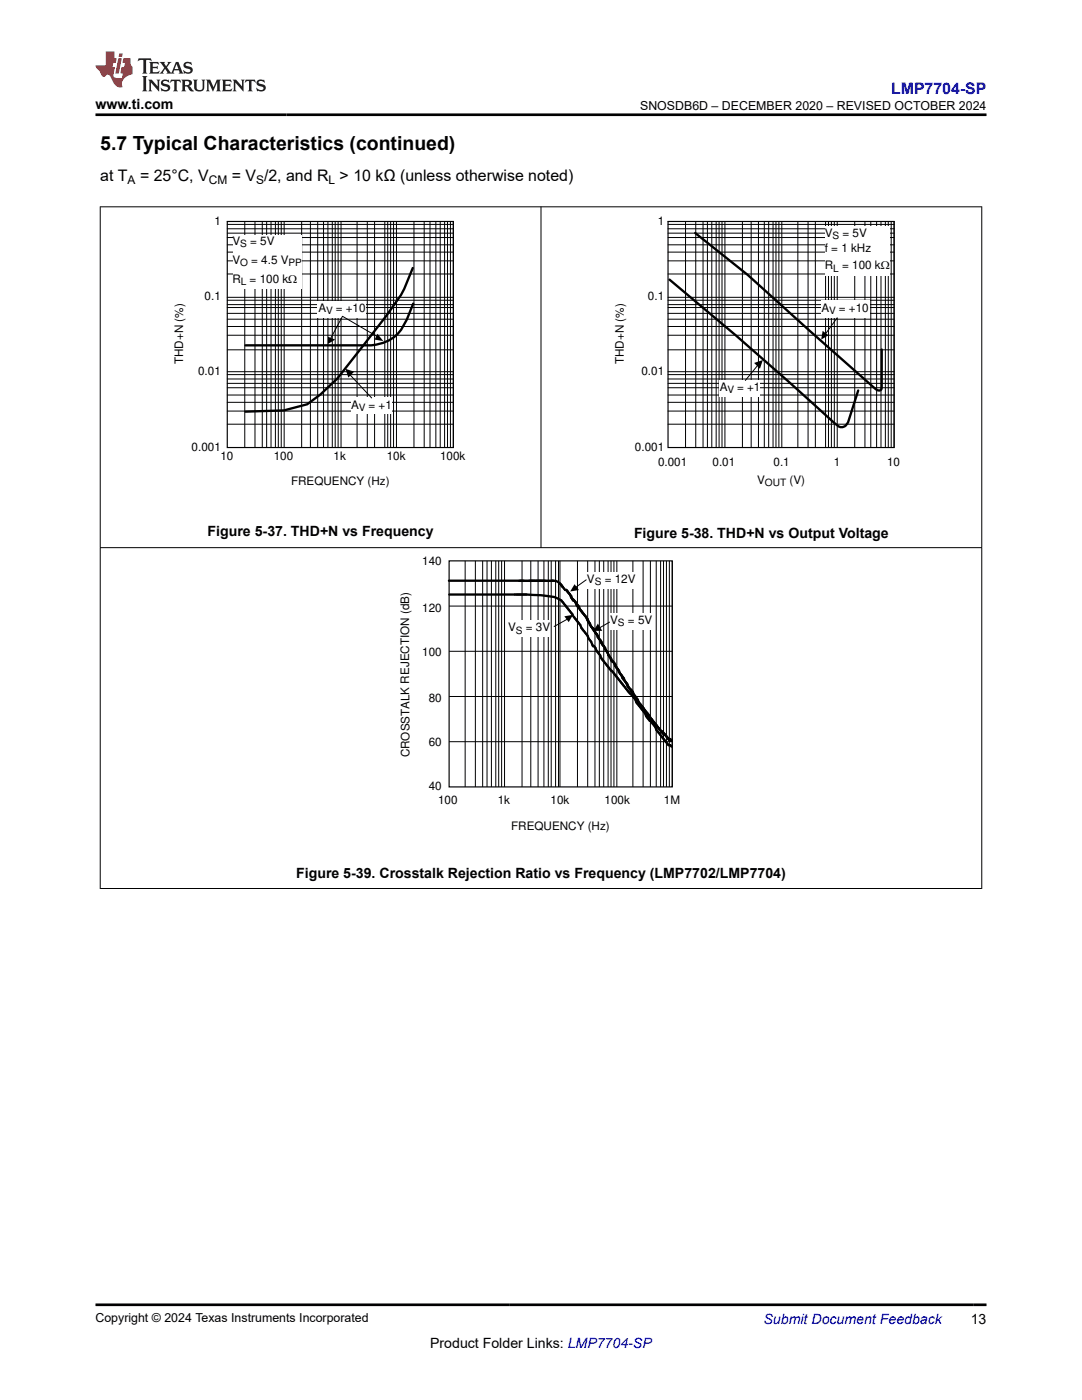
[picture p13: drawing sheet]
<svg xmlns="http://www.w3.org/2000/svg" width="216mm" height="279mm" viewBox="0 0 216 279" stroke-linecap="round" stroke-linejoin="round" font-family="sans-serif">
<defs><g id="words">
<text font-size="3.9" x="20" y="29.9">5.7 Typical Characteristics (continued)</text>
<text font-size="3.2" fill="#00f" x="177.8" y="18.7">LMP7704-SP</text>
<g font-size="3.2">
<text x="20" y="36.1">at T</text>
<text x="27.9" y="36.1">= 25°C, V</text>
<text x="46.2" y="36.1">= V /2, and R &gt; 10 kΩ (unless otherwise noted)</text>
</g>
<g font-size="2.8">
<text x="19" y="21.8">www.ti.com</text>
<text x="41.4" y="107">Figure 5-37. THD+N vs Frequency</text>
<text x="126.5" y="107.3">Figure 5-38. THD+N vs Output Voltage</text>
<text x="59.1" y="175.3">Figure 5-39. Crosstalk Rejection Ratio vs Frequency (LMP7702/LMP7704)</text>
<text x="85.8" y="269">Product Folder Links: LMP7704-SP</text>
<text x="193.7" y="264.2">13</text>
</g>
<text font-size="2.8" fill="#00f" x="152.4" y="264.2">Submit Document Feedback</text>
<g font-size="2.5">
<text x="127.7" y="21.9">SNOSDB6D – DECEMBER 2020 – REVISED OCTOBER 2024</text>
<text x="19" y="263.9">Copyright © 2024 Texas Instruments Incorporated</text>
</g>
<g font-size="2.4">
<text x="25.5" y="36.7">A</text>
<text x="41.7" y="36.7">CM</text>
<text x="51.1" y="36.7">S</text>
<text x="65.6" y="36.7">L</text>
</g>
<g font-size="2.3">
<text x="42.8" y="45">1</text>
<text x="131.2" y="45">1</text>
<text x="164.6" y="47.3">V</text>
<text x="168.1" y="47.3">= 5V</text>
<text x="46.4" y="48.9">V</text>
<text x="46.4" y="52.7">V</text>
<text x="49.9" y="48.9">= 5V</text>
<text x="50.1" y="52.7">= 4.5 V</text>
<text x="164.6" y="50.3">f = 1 kHz</text>
<text x="164.6" y="53.8">R</text>
<text x="168" y="53.8">= 100 k:</text>
<text x="40.8" y="59.9">0.1</text>
<text x="46.4" y="56.4">R</text>
<text x="49.8" y="56.4">= 100 k:</text>
<text x="129.3" y="59.9">0.1</text>
<text x="63.5" y="62.3">A</text>
<text x="67" y="62.3">= +10</text>
<text x="163.9" y="62.2">A</text>
<text x="167.4" y="62.2">= +10</text>
<text x="36.5" y="72.7" transform="rotate(-90 36.5 72.7)">THD+N (%)</text>
<text x="39.5" y="74.9">0.01</text>
<text x="124.5" y="72.7" transform="rotate(-90 124.5 72.7)">THD+N (%)</text>
<text x="128" y="74.9">0.01</text>
<text x="70.1" y="81.6">A</text>
<text x="73.5" y="81.6">= +1</text>
<text x="143.6" y="78">A</text>
<text x="147.1" y="78">= +1</text>
<text x="38.2" y="89.9">0.001</text>
<text x="126.7" y="89.9">0.001</text>
<text x="44" y="91.9">10</text>
<text x="54.6" y="91.9">100</text>
<text x="66.6" y="91.9">1k</text>
<text x="77.2" y="91.9">10k</text>
<text x="87.8" y="91.9">100k</text>
<text x="131.3" y="93">0.001</text>
<text x="142.2" y="93">0.01</text>
<text x="154.3" y="93">0.1</text>
<text x="166.3" y="93">1</text>
<text x="177" y="93">10</text>
<text x="58.1" y="96.8">FREQUENCY (Hz)</text>
<text x="151.1" y="96.6">V</text>
<text x="157.5" y="96.6">(V)</text>
<text x="84.2" y="112.8">140</text>
<text x="117.1" y="116.4">V</text>
<text x="120.7" y="116.4">= 12V</text>
<text x="84.2" y="122">120</text>
<text x="121.8" y="124.5">V</text>
<text x="125.3" y="124.5">= 5V</text>
<text x="84.2" y="131">100</text>
<text x="101.4" y="126">V</text>
<text x="104.9" y="126">= 3V</text>
<text x="85.5" y="140.1">80</text>
<text x="85.5" y="148.9">60</text>
<text x="81.7" y="151.2" transform="rotate(-90 81.7 151.2)">CROSSTALK REJECTION (dB)</text>
<text x="85.5" y="157.7">40</text>
<text x="87.4" y="160.4">100</text>
<text x="99.3" y="160.4">1k</text>
<text x="109.9" y="160.4">10k</text>
<text x="120.6" y="160.4">100k</text>
<text x="132.5" y="160.4">1M</text>
<text x="102" y="165.6">FREQUENCY (Hz)</text>
</g>
<g font-size="2">
<text x="166.1" y="47.7">S</text>
<text x="47.9" y="49.4">S</text>
<text x="47.9" y="53.1">O</text>
<text x="57.6" y="53.1">PP</text>
<text x="48" y="56.8">L</text>
<text x="166.3" y="54.2">L</text>
<text x="65.1" y="62.7">V</text>
<text x="165.5" y="62.7">V</text>
<text x="71.6" y="82">V</text>
<text x="145.2" y="78.5">V</text>
<text x="152.6" y="97">OUT</text>
<text x="118.7" y="116.8">S</text>
<text x="123.3" y="124.9">S</text>
<text x="102.9" y="126.4">S</text>
</g>
</g></defs>
<path d="M82.4 53.5l-1.7 4.2-.7 1.2-2.9 4.1-9.8 12.5-3.4 3.2-2.6 2-4.7 1.2-7.6 .3M82.5 60.6l-1.3 3.2a7.8 7.8 0 0 1-7.1 5.1h-25.1" fill="none" stroke="#000" stroke-width=".47"/>
<g fill="none" stroke="#000" stroke-width=".2">
<path d="M45.3 44.2h45.2v45.1M45.3 59.9h45.2M45.3 59.3h45.2M45.3 54.7h45.2M45.3 52.1h45.2M45.3 50.3h45.2M45.3 48.9h45.2M45.3 47.4h45.2M45.3 46.5h45.2M45.3 45.7h45.2M45.3 44.8h45.2M48.8 44.2v45.1"/>
<path d="M50.9 44.2v45.1M52.3 44.2v45.1M53.2 44.2v45.1M54.1 44.2v45.1M55 44.2v45.1M55.5 44.2v45.1M56.1 44.2v45.1M56.7 44.2v45.1M60.2 44.2v45.1M61.9 44.2v45.1M63.4 44.2v45.1M64.6 44.2v45.1"/>
<path d="M65.4 44.2v45.1M66.3 44.2v45.1M66.9 44.2v45.1M67.5 44.2v45.1M68 44.2v45.1M71.3 44.2v45.1M73.3 44.2v45.1M74.7 44.2v45.1M76.8 44.2v45.1M77.4 44.2v45.1M77.9 44.2v45.1M78.5 44.2v45.1"/>
<path d="M79.1 44.2v45.1M82.6 44.2v45.1M84.6 44.2v45.1M85.8 44.2v45.1M87 44.2v45.1M87.8 44.2v45.1M88.7 44.2v45.1M89.3 44.2v45.1M89.9 44.2v45.1M45.3 78.8h45.2M45.3 77.4h45.2M45.3 76.5h45.2"/>
<path d="M45.3 75.6h45.2M45.3 74.8h45.2M45.3 74.2h45.2M45.3 69.8h45.2M45.3 66.9h45.2M45.3 65.2h45.2M45.3 63.7h45.2M45.3 62.5h45.2M45.3 61.4h45.2M45.3 60.8h45.2M45.3 84.7h45.2M45.3 82h45.2"/>
<path d="M45.3 80.3h45.2"/>
</g>
<path d="M45.3 44.2h45.2v45.1h-45.2z" fill="none" stroke="#000" stroke-width=".23"/>
<g fill="#fff">
<path d="M70.1 79.4h8.1v3.2h-8.1z" fill-rule="evenodd"/>
<path d="M63.4 60.2h9.6v3.2h-9.6z" fill-rule="evenodd"/>
</g>
<path d="M69.8 74.8l4.4 4.6M75.3 67.2l-7-4.1-2.3 4.4" fill="none" stroke="#000" stroke-width=".2"/>
<path d="M65.4 67.2l1.5 .6-1.5 .9zM68.9 73.6l1.8 .6-1.2 1.1zM75.3 66.6l1.2 1.5-1.8-.3z" fill="#000"/>
<path d="M46.5 46.8h13.7v10.8h-13.7z" fill-rule="evenodd" fill="#fff"/>
<g fill="none" stroke="#000" stroke-width=".2">
<path d="M133.3 44.2h45.1v45.1M133.3 59.9h45.1M133.3 59.3h45.1M133.3 54.7h45.1M133.3 52.1h45.1M133.3 50.3h45.1M133.3 48.9h45.1M133.3 47.4h45.1M133.3 46.5h45.1M133.3 45.7h45.1M133.3 44.8h45.1M136.8 44.2v45.1"/>
<path d="M138.8 44.2v45.1M140.3 44.2v45.1M141.2 44.2v45.1M142 44.2v45.1M142.9 44.2v45.1M143.5 44.2v45.1M144.1 44.2v45.1M144.6 44.2v45.1M148.1 44.2v45.1M149.9 44.2v45.1M151.3 44.2v45.1M152.5 44.2v45.1"/>
<path d="M153.4 44.2v45.1M154.3 44.2v45.1M154.8 44.2v45.1M155.4 44.2v45.1M156 44.2v45.1M159.2 44.2v45.1M161.2 44.2v45.1M162.7 44.2v45.1M164.7 44.2v45.1M165.3 44.2v45.1M165.9 44.2v45.1M166.5 44.2v45.1"/>
<path d="M167.1 44.2v45.1M170.6 44.2v45.1M172.6 44.2v45.1M173.8 44.2v45.1M174.9 44.2v45.1M175.8 44.2v45.1M176.7 44.2v45.1M177.2 44.2v45.1M177.8 44.2v45.1M133.3 78.8h45.1M133.3 77.4h45.1M133.3 76.5h45.1"/>
<path d="M133.3 75.6h45.1M133.3 74.8h45.1M133.3 74.2h45.1M133.3 69.8h45.1M133.3 66.9h45.1M133.3 65.2h45.1M133.3 63.7h45.1M133.3 62.5h45.1M133.3 61.4h45.1M133.3 60.8h45.1M133.3 84.7h45.1M133.3 82h45.1"/>
<path d="M133.3 80.3h45.1"/>
</g>
<path d="M133.3 44.2h45.1v45.1h-45.1z" fill="none" stroke="#000" stroke-width=".23"/>
<g fill="#fff">
<path d="M143.5 75.9h8.1v3.2h-8.1z" fill-rule="evenodd"/>
<path d="M163.9 59.9h9.6v3.5h-9.6z" fill-rule="evenodd"/>
</g>
<path d="M151.3 72.7l-2.6 3.2M167.1 63.4l-2.4 3.2" fill="none" stroke="#000" stroke-width=".2"/>
<path d="M150.5 72.4l1.7-.5-.6 1.7zM164.1 66l1.2 .9-1.4 .9z" fill="#000"/>
<path d="M164.7 45.1h12.8v9.9h-12.8z" fill-rule="evenodd" fill="#fff"/>
<g fill="none" stroke="#000" stroke-width=".47">
<path d="M133.6 55.8a1033.9 1033.9 0 0 1 33.7 29.3 1.19 1.19 0 0 0 1.5-.2l.4-.6 2-6.4M138.7 46.5l10.5 8.4 25.5 22.8a.65 .65 0 0 0 .7 .3 .65 .65 0 0 0 .5-.6v-7.7M89.6 115.9h14.4M89.7 118.7h16.7a17.7 17.7 0 0 1 4.7 .7l.9 .4M103.6 115.9h7.3l.9 .6M111.8 116.5l1 1.2h.2l.7 1M112 119.9l3.8 4.8 .2 .6 1.2 1.6 .3 .6 .5 .6 .3 .9h.3l.2 .3 1.2 2.1 5.7 7a3.7 3.7 0 0 1 1.3 1.8l1.7 2.1a3.7 3.7 0 0 0 1.3 1.9l.7 .9 .3 .6 2.4 3h.4l.2 .3M113.7 118.7l.5 .9M114.2 119.6l.4 .3M114.2 119.6l.1 .3h.3M114.6 119.9l.2 .3M114.8 120.2l.7 .9 .3 .6"/>
<path d="M114.8 120.2l.3 .6 .7 .9M115.8 121.7l1.2 1.5M117 123.2l1 1.8M118 125l.2 .3M118.2 125.3l.8 1.2M118.2 125.3l.4 .3 .2 .6M119 126.5l.5 1M119.5 127.5l.5 .6 .2 .6M119.8 127.8l.2 .6 .5 .6M120.5 129l1 1.8 .8 1.2M120.5 129l.5 .9M121.7 131.1l.4 .9h.2"/>
<path d="M122.3 132l.5 .6 .2 .6M122.5 132.3l.3 .6 .5 .6M123.3 133.5l.2 .6 1 1.3 .2 .6M123.3 133.5l.4 .9M124 134.7l.2 .7 .5 .6M124.7 136l.5 .6 .2 .6M125 136.3l.2 .6 .5 .6M125.7 137.5l1.5 2.1 .3 .6M125.7 137.5l.6 .6 .2 .6M126.8 139l.2 .6 .5 .6M127.5 140.2l.9 1.2M128.4 141.4a4.6 4.6 0 0 0 1.6 2.1"/>
<path d="M128.4 141.4l1.6 2.1M130 143.5l2.4 3.1h.3M131.9 146h.3l.5 .6M132.7 146.6l.7 .9M133.4 147.5h.4l.2 .3h-.5z"/>
</g>
<g fill="none" stroke="#000" stroke-width=".2">
<path d="M92.8 111.9v45.1M94.9 111.9v45.1M96.3 111.9v45.1M97.2 111.9v45.1M98.1 111.9v45.1M98.9 111.9v45.1M99.5 111.9v45.1M100.1 111.9v45.1M100.7 111.9v45.1M104.2 111.9v45.1M105.9 111.9v45.1M107.4 111.9v45.1"/>
<path d="M108.5 111.9v45.1M109.4 111.9v45.1M110 111.9v45.1M110.9 111.9v45.1M111.4 111.9v45.1M111.7 111.9v45.1M115.2 111.9v45.1M117.3 111.9v45.1M118.7 111.9v45.1M119.6 111.9v45.1M120.5 111.9v45.1M121.3 111.9v45.1"/>
<path d="M121.9 111.9v45.1M122.5 111.9v45.1M123.1 111.9v45.1M126.3 111.9v45.1M128.3 111.9v45.1M129.8 111.9v45.1M130.9 111.9v45.1M131.8 111.9v45.1M132.4 111.9v45.1M133 111.9v45.1M133.6 111.9v45.1M134.1 111.9v45.1"/>
<path d="M89.6 139h44.5M89.6 130h44.5M89.6 121h44.5M89.6 148h44.5"/>
</g>
<path d="M89.6 111.9h44.5v45.1h-44.5z" fill="none" stroke="#000" stroke-width=".23"/>
<g fill="#fff">
<path d="M101.3 123.9h8.4v3.2h-8.4z" fill-rule="evenodd"/>
<path d="M121.6 122.4h8.5v3.2h-8.5z" fill-rule="evenodd"/>
<path d="M117 114.3h9.9v3.2h-9.9z" fill-rule="evenodd"/>
</g>
<path d="M19.9 41.3h176.1M20 41.2v136.2M107.9 41.2v68.2M195.9 41.2v136.2M19.9 109.3h176.1M117 115.7l-2.1 1.5M113.2 123.6l-2.6 1.4M121.6 124.2l-2 1.1M19.9 177.3h176.1" fill="none" stroke="#000" stroke-width=".2"/>
<path d="M114.6 116.6l.9 1.2-1.7 .2zM112.6 123l1.8-.3-.9 1.5zM119.3 124.4l.9 1.5h-1.8z" fill="#000"/>
<path d="M27.7 11.6l-.2 .6 .5-.2h.6v.1v2.2l-.2 .4h1l-.2-.4v-2.2v-.1h.5l.5 .2-.1-.6zM29.8 12.4l.2 .3v1.6l-.2 .4h1.9l.1-.6a1.08 1.08 0 0 1-1.3 .2v-.7h.6l.4 .2v-.7l-.4 .2h-.6v-.5l.2-.2a1 1 0 0 1 1 .3l-.1-.5zM31.8 12.4l1 1.1-1 1.2h.9l-.2-.2 .4-.8 .5 .8-.2 .2h1.6l-.2-.2 .1-.5h1l.1 .5-.1 .2h.9l-.2-.4-.8-1.9h-.5l-1 2.1-.8-1.1 .9-1h-.8l.2 .2-.5 .6-.3-.6 .1-.2zM35.2 12.8l.4 1h-.8zM36.8 12.5a.65 .65 0 0 0-.2 .7 .65 .65 0 0 0 .6 .5l.7 .1 .1 .3a.79 .79 0 0 1-.7 .4 .79 .79 0 0 1-.7-.5l.1 .7 .2-.1a.93 .93 0 0 0 1.1 0 .93 .93 0 0 0 .4-.9 1.46 1.46 0 0 0-1.2-.6l-.1-.3a1.09 1.09 0 0 1 1.2 .2l-.2-.6-.1 .1-.6-.2zM28.4 15.2l.2 .4v2.2l-.2 .4h1l-.2-.4v-2.2l.2-.4zM29.6 15.9l.2 .4v1.5l-.2 .4h.8l-.3-.4v-1.3l1.7 1.8v-2l.2-.4h-.8l.2 .2 .1 1.1-1.2-1.3zM32.3 16a.65 .65 0 0 0-.2 .8 .65 .65 0 0 0 .7 .4l.6 .2 .1 .2a.79 .79 0 0 1-.7 .4 .79 .79 0 0 1-.7-.5l.1 .7 .2-.1a.93 .93 0 0 0 1.1 .1 .93 .93 0 0 0 .4-1 1.46 1.46 0 0 0-1.2-.5l-.1-.4a1.09 1.09 0 0 1 1.2 .2l-.2-.6-.1 .1-.6-.1zM34.1 15.9l-.1 .6a.63 .63 0 0 1 .7-.3l.1 1.6-.3 .4h1l-.2-.4v-1.6a.66 .66 0 0 1 .8 .3l-.1-.6zM36.2 15.9l.2 .4v1.5l-.2 .4h.9l-.2-.2v-.7h.5l.1 .2a.79 .79 0 0 0 1.2 .6l-1-.9a.61 .61 0 0 0 .6-.6 .61 .61 0 0 0-.5-.7zM36.9 16.2h.2a.47 .47 0 0 1 .5 .1 .47 .47 0 0 1 .1 .5l-.2 .1-.6 .1zM38.5 15.9l.2 .2a2.27 2.27 0 0 0 .4 2 1.04 1.04 0 0 0 1.7-.7v-1.3l.2-.2h-.8l.2 .4v1.1a.6 .6 0 0 1-.6 .6 .6 .6 0 0 1-.6-.6v-1.1l.3-.4zM41.1 15.9l.2 .4v1.5l-.2 .4h.7l-.2-.4v-1.4l.9 1.9 .8-1.9v1.4l-.2 .4h1l-.3-.4v-1.5l.3-.4h-.8l-.7 1.5-.7-1.5zM44.3 15.9l.2 .4v1.5l-.2 .4h1.9l.1-.6a1.09 1.09 0 0 1-1.3 .2v-.7h.6l.4 .2v-.6l-.4 .2h-.6v-.6l.2-.1a1.01 1.01 0 0 1 1 .3l-.1-.6zM46.4 15.9l.3 .4v1.5l-.3 .4h.8l-.2-.4v-1.3l1.6 1.8v-2l.2-.4h-.7l.2 .2v1.1l-1.2-1.3zM49 15.9l-.1 .6a.63 .63 0 0 1 .8-.3v1.6l-.3 .4h1l-.2-.4v-1.6a.66 .66 0 0 1 .8 .3l-.1-.6zM51.4 16a.65 .65 0 0 0-.2 .8 .65 .65 0 0 0 .6 .4l.6 .2 .2 .2a.79 .79 0 0 1-.8 .4 .79 .79 0 0 1-.6-.5l.1 .7 .2-.1a.93 .93 0 0 0 1 .1 .93 .93 0 0 0 .5-1 1.46 1.46 0 0 0-1.3-.5l-.1-.4a1.09 1.09 0 0 1 1.3 .2l-.2-.6-.2 .1-.5-.1z" fill="#231f20"/>
<path d="M21.1 10.3v2.7h-2.1l.1 .4 .9 1a.95 .95 0 0 0 .9 .9 .59 .59 0 0 1 .6-.4 .59 .59 0 0 1 .5 .3l.4 .8a1.59 1.59 0 0 0 2.1 1.4 1.61 1.61 0 0 1 1-2.3l1-.3-.1-1.5a1.59 1.59 0 0 1-.4-1.7h-1.4l-.2 .9h.5l-.1 .9h-.5l-.2 .9v.3l.4 .1-.2 .9h-.6a.73 .73 0 0 1-1.1-.7l.3-1.5h-.5l.2-.9h.5l.2-.9h-.5v-1.3zM23.6 11.6l-.6 3.1h.7l.6-3.1zM23.8 10.7l-.1 .6h.7l.1-.6z" fill="#ed1c24"/>
<path d="M19 22.9h177.8M19 260.4h177.8" fill="none" stroke="#000" stroke-width=".53"/>
<use href="#words"/>
</svg>
